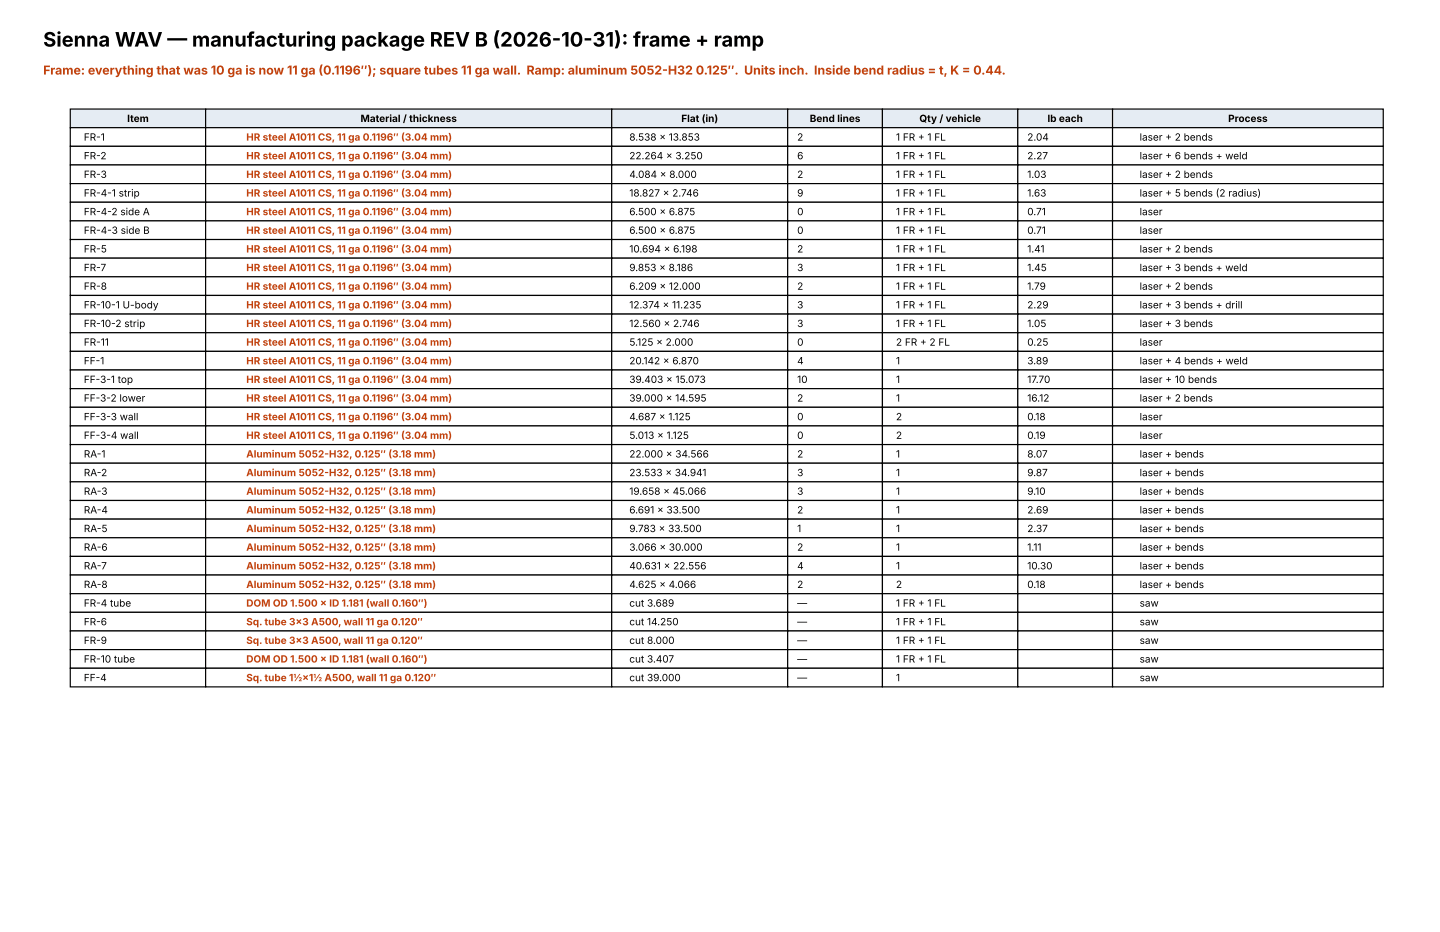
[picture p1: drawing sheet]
<svg xmlns="http://www.w3.org/2000/svg" width="432mm" height="279mm" viewBox="0 0 432 279" stroke-linecap="round" stroke-linejoin="round" font-family="sans-serif">
<defs><g id="words">
<text font-size="6" x="13" y="14">Sienna WAV — manufacturing package REV B (2026-10-31): frame + ramp</text>
<text font-size="3.7" fill="#c2410c" x="13" y="22.4">Frame: everything that was 10 ga is now 11 ga (0.1196″); square tubes 11 ga wall. Ramp: aluminum 5052-H32 0.125″. Units inch. Inside bend radius = t, K = 0.44.</text>
<g font-size="3">
<text x="38.1" y="36.6">Item</text>
<text x="108.1" y="36.6">Material / thickness</text>
<text x="204.3" y="36.6">Flat (in)</text>
<text x="242.8" y="36.6">Bend lines</text>
<text x="275.7" y="36.6">Qty / vehicle</text>
<text x="314.1" y="36.6">lb each</text>
<text x="368.3" y="36.6">Process</text>
<text x="25.1" y="42.2">FR-1</text>
<text x="25.1" y="47.8">FR-2</text>
<text x="188.7" y="42.2">8.538 × 13.853</text>
<text x="188.7" y="47.8">22.264 × 3.250</text>
<text x="239" y="42.2">2</text>
<text x="239" y="47.8">6</text>
<text x="268.7" y="42.2">1 FR + 1 FL</text>
<text x="268.7" y="47.8">1 FR + 1 FL</text>
<text x="308" y="42.2">2.04</text>
<text x="308" y="47.8">2.27</text>
<text x="341.7" y="42.2">laser + 2 bends</text>
<text x="341.7" y="47.8">laser + 6 bends + weld</text>
<text x="25.1" y="53.3">FR-3</text>
<text x="188.7" y="53.3">4.084 × 8.000</text>
<text x="239" y="53.3">2</text>
<text x="268.7" y="53.3">1 FR + 1 FL</text>
<text x="308" y="53.3">1.03</text>
<text x="341.7" y="53.3">laser + 2 bends</text>
<text x="25.1" y="58.9">FR-4-1 strip</text>
<text x="188.7" y="58.9">18.827 × 2.746</text>
<text x="239" y="58.9">9</text>
<text x="268.7" y="58.9">1 FR + 1 FL</text>
<text x="308" y="58.9">1.63</text>
<text x="341.7" y="58.9">laser + 5 bends (2 radius)</text>
<text x="25.1" y="64.5">FR-4-2 side A</text>
<text x="188.7" y="64.5">6.500 × 6.875</text>
<text x="239" y="64.5">0</text>
<text x="268.7" y="64.5">1 FR + 1 FL</text>
<text x="308" y="64.5">0.71</text>
<text x="341.7" y="64.5">laser</text>
<text x="25.1" y="70.1">FR-4-3 side B</text>
<text x="188.7" y="70.1">6.500 × 6.875</text>
<text x="239" y="70.1">0</text>
<text x="268.7" y="70.1">1 FR + 1 FL</text>
<text x="308" y="70.1">0.71</text>
<text x="341.7" y="70.1">laser</text>
<text x="25.1" y="75.7">FR-5</text>
<text x="188.7" y="75.7">10.694 × 6.198</text>
<text x="239" y="75.7">2</text>
<text x="268.7" y="75.7">1 FR + 1 FL</text>
<text x="308" y="75.7">1.41</text>
<text x="341.7" y="75.7">laser + 2 bends</text>
<text x="25.1" y="81.3">FR-7</text>
<text x="188.7" y="81.3">9.853 × 8.186</text>
<text x="239" y="81.3">3</text>
<text x="268.7" y="81.3">1 FR + 1 FL</text>
<text x="308" y="81.3">1.45</text>
<text x="341.7" y="81.3">laser + 3 bends + weld</text>
<text x="25.1" y="86.9">FR-8</text>
<text x="188.7" y="86.9">6.209 × 12.000</text>
<text x="239" y="86.9">2</text>
<text x="268.7" y="86.9">1 FR + 1 FL</text>
<text x="308" y="86.9">1.79</text>
<text x="341.7" y="86.9">laser + 2 bends</text>
<text x="25.1" y="92.5">FR-10-1 U-body</text>
<text x="188.7" y="92.5">12.374 × 11.235</text>
<text x="239" y="92.5">3</text>
<text x="268.7" y="92.5">1 FR + 1 FL</text>
<text x="308" y="92.5">2.29</text>
<text x="341.7" y="92.5">laser + 3 bends + drill</text>
<text x="25.1" y="98">FR-10-2 strip</text>
<text x="188.7" y="98">12.560 × 2.746</text>
<text x="239" y="98">3</text>
<text x="268.7" y="98">1 FR + 1 FL</text>
<text x="308" y="98">1.05</text>
<text x="341.7" y="98">laser + 3 bends</text>
<text x="25.1" y="103.6">FR-11</text>
<text x="188.7" y="103.6">5.125 × 2.000</text>
<text x="239" y="103.6">0</text>
<text x="268.7" y="103.6">2 FR + 2 FL</text>
<text x="308" y="103.6">0.25</text>
<text x="341.7" y="103.6">laser</text>
<text x="25.1" y="109.2">FF-1</text>
<text x="188.7" y="109.2">20.142 × 6.870</text>
<text x="239" y="109.2">4</text>
<text x="268.7" y="109.2">1</text>
<text x="308" y="109.2">3.89</text>
<text x="341.7" y="109.2">laser + 4 bends + weld</text>
<text x="25.1" y="114.8">FF-3-1 top</text>
<text x="188.7" y="114.8">39.403 × 15.073</text>
<text x="239" y="114.8">10</text>
<text x="268.7" y="114.8">1</text>
<text x="308" y="114.8">17.70</text>
<text x="341.7" y="114.8">laser + 10 bends</text>
<text x="25.1" y="120.4">FF-3-2 lower</text>
<text x="25.1" y="126">FF-3-3 wall</text>
<text x="188.7" y="120.4">39.000 × 14.595</text>
<text x="188.7" y="126">4.687 × 1.125</text>
<text x="239" y="120.4">2</text>
<text x="239" y="126">0</text>
<text x="268.7" y="120.4">1</text>
<text x="268.7" y="126">2</text>
<text x="308" y="120.4">16.12</text>
<text x="308" y="126">0.18</text>
<text x="341.7" y="120.4">laser + 2 bends</text>
<text x="341.7" y="126">laser</text>
<text x="25.1" y="131.6">FF-3-4 wall</text>
<text x="188.7" y="131.6">5.013 × 1.125</text>
<text x="239" y="131.6">0</text>
<text x="268.7" y="131.6">2</text>
<text x="308" y="131.6">0.19</text>
<text x="341.7" y="131.6">laser</text>
<text x="25.1" y="137.2">RA-1</text>
<text x="188.7" y="137.2">22.000 × 34.566</text>
<text x="239" y="137.2">2</text>
<text x="268.7" y="137.2">1</text>
<text x="308" y="137.2">8.07</text>
<text x="341.7" y="137.2">laser + bends</text>
<text x="25.1" y="142.7">RA-2</text>
<text x="188.7" y="142.7">23.533 × 34.941</text>
<text x="239" y="142.7">3</text>
<text x="268.7" y="142.7">1</text>
<text x="308" y="142.7">9.87</text>
<text x="341.7" y="142.7">laser + bends</text>
<text x="25.1" y="148.3">RA-3</text>
<text x="188.7" y="148.3">19.658 × 45.066</text>
<text x="239" y="148.3">3</text>
<text x="268.7" y="148.3">1</text>
<text x="308" y="148.3">9.10</text>
<text x="341.7" y="148.3">laser + bends</text>
<text x="25.1" y="153.9">RA-4</text>
<text x="188.7" y="153.9">6.691 × 33.500</text>
<text x="239" y="153.9">2</text>
<text x="268.7" y="153.9">1</text>
<text x="308" y="153.9">2.69</text>
<text x="341.7" y="153.9">laser + bends</text>
<text x="25.1" y="159.5">RA-5</text>
<text x="188.7" y="159.5">9.783 × 33.500</text>
<text x="239" y="159.5">1</text>
<text x="268.7" y="159.5">1</text>
<text x="308" y="159.5">2.37</text>
<text x="341.7" y="159.5">laser + bends</text>
<text x="25.1" y="165.1">RA-6</text>
<text x="188.7" y="165.1">3.066 × 30.000</text>
<text x="239" y="165.1">2</text>
<text x="268.7" y="165.1">1</text>
<text x="308" y="165.1">1.11</text>
<text x="341.7" y="165.1">laser + bends</text>
<text x="25.1" y="170.7">RA-7</text>
<text x="188.7" y="170.7">40.631 × 22.556</text>
<text x="239" y="170.7">4</text>
<text x="268.7" y="170.7">1</text>
<text x="308" y="170.7">10.30</text>
<text x="341.7" y="170.7">laser + bends</text>
<text x="25.1" y="176.3">RA-8</text>
<text x="188.7" y="176.3">4.625 × 4.066</text>
<text x="239" y="176.3">2</text>
<text x="268.7" y="176.3">2</text>
<text x="308" y="176.3">0.18</text>
<text x="341.7" y="176.3">laser + bends</text>
<text x="25.1" y="181.9">FR-4 tube</text>
<text x="188.7" y="181.9">cut 3.689</text>
<text x="239" y="181.9">—</text>
<text x="268.7" y="181.9">1 FR + 1 FL</text>
<text x="341.7" y="181.9">saw</text>
<text x="25.1" y="187.5">FR-6</text>
<text x="188.7" y="187.5">cut 14.250</text>
<text x="239" y="187.5">—</text>
<text x="268.7" y="187.5">1 FR + 1 FL</text>
<text x="341.7" y="187.5">saw</text>
<text x="25.1" y="193">FR-9</text>
<text x="188.7" y="193">cut 8.000</text>
<text x="239" y="193">—</text>
<text x="268.7" y="193">1 FR + 1 FL</text>
<text x="341.7" y="193">saw</text>
<text x="25.1" y="198.6">FR-10 tube</text>
<text x="188.7" y="198.6">cut 3.407</text>
<text x="239" y="198.6">—</text>
<text x="268.7" y="198.6">1 FR + 1 FL</text>
<text x="341.7" y="198.6">saw</text>
<text x="25.1" y="204.2">FF-4</text>
<text x="188.7" y="204.2">cut 39.000</text>
<text x="239" y="204.2">—</text>
<text x="268.7" y="204.2">1</text>
<text x="341.7" y="204.2">saw</text>
</g>
<g font-size="3" fill="#c2410c">
<text x="73.8" y="42.2">HR steel A1011 CS, 11 ga 0.1196″ (3.04 mm)</text>
<text x="73.8" y="47.8">HR steel A1011 CS, 11 ga 0.1196″ (3.04 mm)</text>
<text x="73.8" y="53.3">HR steel A1011 CS, 11 ga 0.1196″ (3.04 mm)</text>
<text x="73.8" y="58.9">HR steel A1011 CS, 11 ga 0.1196″ (3.04 mm)</text>
<text x="73.8" y="64.5">HR steel A1011 CS, 11 ga 0.1196″ (3.04 mm)</text>
<text x="73.8" y="70.1">HR steel A1011 CS, 11 ga 0.1196″ (3.04 mm)</text>
<text x="73.8" y="75.7">HR steel A1011 CS, 11 ga 0.1196″ (3.04 mm)</text>
<text x="73.8" y="81.3">HR steel A1011 CS, 11 ga 0.1196″ (3.04 mm)</text>
<text x="73.8" y="86.9">HR steel A1011 CS, 11 ga 0.1196″ (3.04 mm)</text>
<text x="73.8" y="92.5">HR steel A1011 CS, 11 ga 0.1196″ (3.04 mm)</text>
<text x="73.8" y="98">HR steel A1011 CS, 11 ga 0.1196″ (3.04 mm)</text>
<text x="73.8" y="103.6">HR steel A1011 CS, 11 ga 0.1196″ (3.04 mm)</text>
<text x="73.8" y="109.2">HR steel A1011 CS, 11 ga 0.1196″ (3.04 mm)</text>
<text x="73.8" y="114.8">HR steel A1011 CS, 11 ga 0.1196″ (3.04 mm)</text>
<text x="73.8" y="120.4">HR steel A1011 CS, 11 ga 0.1196″ (3.04 mm)</text>
<text x="73.8" y="126">HR steel A1011 CS, 11 ga 0.1196″ (3.04 mm)</text>
<text x="73.8" y="131.6">HR steel A1011 CS, 11 ga 0.1196″ (3.04 mm)</text>
<text x="73.8" y="137.2">Aluminum 5052-H32, 0.125″ (3.18 mm)</text>
<text x="73.8" y="142.7">Aluminum 5052-H32, 0.125″ (3.18 mm)</text>
<text x="73.8" y="148.3">Aluminum 5052-H32, 0.125″ (3.18 mm)</text>
<text x="73.8" y="153.9">Aluminum 5052-H32, 0.125″ (3.18 mm)</text>
<text x="73.8" y="159.5">Aluminum 5052-H32, 0.125″ (3.18 mm)</text>
<text x="73.8" y="165.1">Aluminum 5052-H32, 0.125″ (3.18 mm)</text>
<text x="73.8" y="170.7">Aluminum 5052-H32, 0.125″ (3.18 mm)</text>
<text x="73.8" y="176.3">Aluminum 5052-H32, 0.125″ (3.18 mm)</text>
<text x="73.8" y="181.9">DOM OD 1.500 × ID 1.181 (wall 0.160″)</text>
<text x="73.8" y="187.5">Sq. tube 3×3 A500, wall 11 ga 0.120″</text>
<text x="73.8" y="193">Sq. tube 3×3 A500, wall 11 ga 0.120″</text>
<text x="73.8" y="198.6">DOM OD 1.500 × ID 1.181 (wall 0.160″)</text>
<text x="73.8" y="204.2">Sq. tube 1½×1½ A500, wall 11 ga 0.120″</text>
</g>
</g></defs>
<g fill="#e5ecf3" stroke="#000" stroke-width=".35">
<path d="M21.1 32.7h40.6v5.6h-40.6z"/>
<path d="M61.7 32.7h121.7v5.6h-121.7z"/>
<path d="M183.4 32.7h52.8v5.6h-52.8z"/>
<path d="M236.2 32.7h28.4v5.6h-28.4z"/>
<path d="M264.6 32.7h40.6v5.6h-40.6z"/>
<path d="M305.2 32.7h28.4v5.6h-28.4z"/>
<path d="M333.6 32.7h81.2v5.6h-81.2z"/>
</g>
<g fill="#fff" stroke="#000" stroke-width=".35">
<path d="M21.1 38.3h40.6v5.6h-40.6z"/>
<path d="M61.7 38.3h121.7v5.6h-121.7z"/>
<path d="M183.4 38.3h52.8v5.6h-52.8z"/>
<path d="M236.2 38.3h28.4v5.6h-28.4z"/>
<path d="M264.6 38.3h40.6v5.6h-40.6z"/>
<path d="M305.2 38.3h28.4v5.6h-28.4z"/>
<path d="M333.6 38.3h81.2v5.6h-81.2z"/>
<path d="M21.1 43.9h40.6v5.6h-40.6z"/>
<path d="M61.7 43.9h121.7v5.6h-121.7z"/>
<path d="M183.4 43.9h52.8v5.6h-52.8z"/>
<path d="M236.2 43.9h28.4v5.6h-28.4z"/>
<path d="M264.6 43.9h40.6v5.6h-40.6z"/>
<path d="M305.2 43.9h28.4v5.6h-28.4z"/>
<path d="M333.6 43.9h81.2v5.6h-81.2z"/>
<path d="M21.1 49.5h40.6v5.5h-40.6z"/>
<path d="M61.7 49.5h121.7v5.5h-121.7z"/>
<path d="M183.4 49.5h52.8v5.5h-52.8z"/>
<path d="M236.2 49.5h28.4v5.5h-28.4z"/>
<path d="M264.6 49.5h40.6v5.5h-40.6z"/>
<path d="M305.2 49.5h28.4v5.5h-28.4z"/>
<path d="M333.6 49.5h81.2v5.5h-81.2z"/>
<path d="M21.1 55h40.6v5.6h-40.6z"/>
<path d="M61.7 55h121.7v5.6h-121.7z"/>
<path d="M183.4 55h52.8v5.6h-52.8z"/>
<path d="M236.2 55h28.4v5.6h-28.4z"/>
<path d="M264.6 55h40.6v5.6h-40.6z"/>
<path d="M305.2 55h28.4v5.6h-28.4z"/>
<path d="M333.6 55h81.2v5.6h-81.2z"/>
<path d="M21.1 60.6h40.6v5.6h-40.6z"/>
<path d="M61.7 60.6h121.7v5.6h-121.7z"/>
<path d="M183.4 60.6h52.8v5.6h-52.8z"/>
<path d="M236.2 60.6h28.4v5.6h-28.4z"/>
<path d="M264.6 60.6h40.6v5.6h-40.6z"/>
<path d="M305.2 60.6h28.4v5.6h-28.4z"/>
<path d="M333.6 60.6h81.2v5.6h-81.2z"/>
<path d="M21.1 66.2h40.6v5.6h-40.6z"/>
<path d="M61.7 66.2h121.7v5.6h-121.7z"/>
<path d="M183.4 66.2h52.8v5.6h-52.8z"/>
<path d="M236.2 66.2h28.4v5.6h-28.4z"/>
<path d="M264.6 66.2h40.6v5.6h-40.6z"/>
<path d="M305.2 66.2h28.4v5.6h-28.4z"/>
<path d="M333.6 66.2h81.2v5.6h-81.2z"/>
<path d="M21.1 71.8h40.6v5.6h-40.6z"/>
<path d="M61.7 71.8h121.7v5.6h-121.7z"/>
<path d="M183.4 71.8h52.8v5.6h-52.8z"/>
<path d="M236.2 71.8h28.4v5.6h-28.4z"/>
<path d="M264.6 71.8h40.6v5.6h-40.6z"/>
<path d="M305.2 71.8h28.4v5.6h-28.4z"/>
<path d="M333.6 71.8h81.2v5.6h-81.2z"/>
<path d="M21.1 77.4h40.6v5.6h-40.6z"/>
<path d="M61.7 77.4h121.7v5.6h-121.7z"/>
<path d="M183.4 77.4h52.8v5.6h-52.8z"/>
<path d="M236.2 77.4h28.4v5.6h-28.4z"/>
<path d="M264.6 77.4h40.6v5.6h-40.6z"/>
<path d="M305.2 77.4h28.4v5.6h-28.4z"/>
<path d="M333.6 77.4h81.2v5.6h-81.2z"/>
<path d="M21.1 83h40.6v5.6h-40.6z"/>
<path d="M61.7 83h121.7v5.6h-121.7z"/>
<path d="M183.4 83h52.8v5.6h-52.8z"/>
<path d="M236.2 83h28.4v5.6h-28.4z"/>
<path d="M264.6 83h40.6v5.6h-40.6z"/>
<path d="M305.2 83h28.4v5.6h-28.4z"/>
<path d="M333.6 83h81.2v5.6h-81.2z"/>
<path d="M21.1 88.6h40.6v5.6h-40.6z"/>
<path d="M61.7 88.6h121.7v5.6h-121.7z"/>
<path d="M183.4 88.6h52.8v5.6h-52.8z"/>
<path d="M236.2 88.6h28.4v5.6h-28.4z"/>
<path d="M264.6 88.6h40.6v5.6h-40.6z"/>
<path d="M305.2 88.6h28.4v5.6h-28.4z"/>
<path d="M333.6 88.6h81.2v5.6h-81.2z"/>
<path d="M21.1 94.2h40.6v5.5h-40.6z"/>
<path d="M61.7 94.2h121.7v5.5h-121.7z"/>
<path d="M183.4 94.2h52.8v5.5h-52.8z"/>
<path d="M236.2 94.2h28.4v5.5h-28.4z"/>
<path d="M264.6 94.2h40.6v5.5h-40.6z"/>
<path d="M305.2 94.2h28.4v5.5h-28.4z"/>
<path d="M333.6 94.2h81.2v5.5h-81.2z"/>
<path d="M21.1 99.7h40.6v5.6h-40.6z"/>
<path d="M61.7 99.7h121.7v5.6h-121.7z"/>
<path d="M183.4 99.7h52.8v5.6h-52.8z"/>
<path d="M236.2 99.7h28.4v5.6h-28.4z"/>
<path d="M264.6 99.7h40.6v5.6h-40.6z"/>
<path d="M305.2 99.7h28.4v5.6h-28.4z"/>
<path d="M333.6 99.7h81.2v5.6h-81.2z"/>
<path d="M21.1 105.3h40.6v5.6h-40.6z"/>
<path d="M61.7 105.3h121.7v5.6h-121.7z"/>
<path d="M183.4 105.3h52.8v5.6h-52.8z"/>
<path d="M236.2 105.3h28.4v5.6h-28.4z"/>
<path d="M264.6 105.3h40.6v5.6h-40.6z"/>
<path d="M305.2 105.3h28.4v5.6h-28.4z"/>
<path d="M333.6 105.3h81.2v5.6h-81.2z"/>
<path d="M21.1 110.9h40.6v5.6h-40.6z"/>
<path d="M61.7 110.9h121.7v5.6h-121.7z"/>
<path d="M183.4 110.9h52.8v5.6h-52.8z"/>
<path d="M236.2 110.9h28.4v5.6h-28.4z"/>
<path d="M264.6 110.9h40.6v5.6h-40.6z"/>
<path d="M305.2 110.9h28.4v5.6h-28.4z"/>
<path d="M333.6 110.9h81.2v5.6h-81.2z"/>
<path d="M21.1 116.5h40.6v5.6h-40.6z"/>
<path d="M61.7 116.5h121.7v5.6h-121.7z"/>
<path d="M183.4 116.5h52.8v5.6h-52.8z"/>
<path d="M236.2 116.5h28.4v5.6h-28.4z"/>
<path d="M264.6 116.5h40.6v5.6h-40.6z"/>
<path d="M305.2 116.5h28.4v5.6h-28.4z"/>
<path d="M333.6 116.5h81.2v5.6h-81.2z"/>
<path d="M21.1 122.1h40.6v5.6h-40.6z"/>
<path d="M61.7 122.1h121.7v5.6h-121.7z"/>
<path d="M183.4 122.1h52.8v5.6h-52.8z"/>
<path d="M236.2 122.1h28.4v5.6h-28.4z"/>
<path d="M264.6 122.1h40.6v5.6h-40.6z"/>
<path d="M305.2 122.1h28.4v5.6h-28.4z"/>
<path d="M333.6 122.1h81.2v5.6h-81.2z"/>
<path d="M21.1 127.7h40.6v5.6h-40.6z"/>
<path d="M61.7 127.7h121.7v5.6h-121.7z"/>
<path d="M183.4 127.7h52.8v5.6h-52.8z"/>
<path d="M236.2 127.7h28.4v5.6h-28.4z"/>
<path d="M264.6 127.7h40.6v5.6h-40.6z"/>
<path d="M305.2 127.7h28.4v5.6h-28.4z"/>
<path d="M333.6 127.7h81.2v5.6h-81.2z"/>
<path d="M21.1 133.3h40.6v5.6h-40.6z"/>
<path d="M61.7 133.3h121.7v5.6h-121.7z"/>
<path d="M183.4 133.3h52.8v5.6h-52.8z"/>
<path d="M236.2 133.3h28.4v5.6h-28.4z"/>
<path d="M264.6 133.3h40.6v5.6h-40.6z"/>
<path d="M305.2 133.3h28.4v5.6h-28.4z"/>
<path d="M333.6 133.3h81.2v5.6h-81.2z"/>
<path d="M21.1 138.9h40.6v5.5h-40.6z"/>
<path d="M61.7 138.9h121.7v5.5h-121.7z"/>
<path d="M183.4 138.9h52.8v5.5h-52.8z"/>
<path d="M236.2 138.9h28.4v5.5h-28.4z"/>
<path d="M264.6 138.9h40.6v5.5h-40.6z"/>
<path d="M305.2 138.9h28.4v5.5h-28.4z"/>
<path d="M333.6 138.9h81.2v5.5h-81.2z"/>
<path d="M21.1 144.4h40.6v5.6h-40.6z"/>
<path d="M61.7 144.4h121.7v5.6h-121.7z"/>
<path d="M183.4 144.4h52.8v5.6h-52.8z"/>
<path d="M236.2 144.4h28.4v5.6h-28.4z"/>
<path d="M264.6 144.4h40.6v5.6h-40.6z"/>
<path d="M305.2 144.4h28.4v5.6h-28.4z"/>
<path d="M333.6 144.4h81.2v5.6h-81.2z"/>
<path d="M21.1 150h40.6v5.6h-40.6z"/>
<path d="M61.7 150h121.7v5.6h-121.7z"/>
<path d="M183.4 150h52.8v5.6h-52.8z"/>
<path d="M236.2 150h28.4v5.6h-28.4z"/>
<path d="M264.6 150h40.6v5.6h-40.6z"/>
<path d="M305.2 150h28.4v5.6h-28.4z"/>
<path d="M333.6 150h81.2v5.6h-81.2z"/>
<path d="M21.1 155.6h40.6v5.6h-40.6z"/>
<path d="M61.7 155.6h121.7v5.6h-121.7z"/>
<path d="M183.4 155.6h52.8v5.6h-52.8z"/>
<path d="M236.2 155.6h28.4v5.6h-28.4z"/>
<path d="M264.6 155.6h40.6v5.6h-40.6z"/>
<path d="M305.2 155.6h28.4v5.6h-28.4z"/>
<path d="M333.6 155.6h81.2v5.6h-81.2z"/>
<path d="M21.1 161.2h40.6v5.6h-40.6z"/>
<path d="M61.7 161.2h121.7v5.6h-121.7z"/>
<path d="M183.4 161.2h52.8v5.6h-52.8z"/>
<path d="M236.2 161.2h28.4v5.6h-28.4z"/>
<path d="M264.6 161.2h40.6v5.6h-40.6z"/>
<path d="M305.2 161.2h28.4v5.6h-28.4z"/>
<path d="M333.6 161.2h81.2v5.6h-81.2z"/>
<path d="M21.1 166.8h40.6v5.6h-40.6z"/>
<path d="M61.7 166.8h121.7v5.6h-121.7z"/>
<path d="M183.4 166.8h52.8v5.6h-52.8z"/>
<path d="M236.2 166.8h28.4v5.6h-28.4z"/>
<path d="M264.6 166.8h40.6v5.6h-40.6z"/>
<path d="M305.2 166.8h28.4v5.6h-28.4z"/>
<path d="M333.6 166.8h81.2v5.6h-81.2z"/>
<path d="M21.1 172.4h40.6v5.6h-40.6z"/>
<path d="M61.7 172.4h121.7v5.6h-121.7z"/>
<path d="M183.4 172.4h52.8v5.6h-52.8z"/>
<path d="M236.2 172.4h28.4v5.6h-28.4z"/>
<path d="M264.6 172.4h40.6v5.6h-40.6z"/>
<path d="M305.2 172.4h28.4v5.6h-28.4z"/>
<path d="M333.6 172.4h81.2v5.6h-81.2z"/>
<path d="M21.1 178h40.6v5.6h-40.6z"/>
<path d="M61.7 178h121.7v5.6h-121.7z"/>
<path d="M183.4 178h52.8v5.6h-52.8z"/>
<path d="M236.2 178h28.4v5.6h-28.4z"/>
<path d="M264.6 178h40.6v5.6h-40.6z"/>
<path d="M305.2 178h28.4v5.6h-28.4z"/>
<path d="M333.6 178h81.2v5.6h-81.2z"/>
<path d="M21.1 183.6h40.6v5.6h-40.6z"/>
<path d="M61.7 183.6h121.7v5.6h-121.7z"/>
<path d="M183.4 183.6h52.8v5.6h-52.8z"/>
<path d="M236.2 183.6h28.4v5.6h-28.4z"/>
<path d="M264.6 183.6h40.6v5.6h-40.6z"/>
<path d="M305.2 183.6h28.4v5.6h-28.4z"/>
<path d="M333.6 183.6h81.2v5.6h-81.2z"/>
<path d="M21.1 189.2h40.6v5.5h-40.6z"/>
<path d="M61.7 189.2h121.7v5.5h-121.7z"/>
<path d="M183.4 189.2h52.8v5.5h-52.8z"/>
<path d="M236.2 189.2h28.4v5.5h-28.4z"/>
<path d="M264.6 189.2h40.6v5.5h-40.6z"/>
<path d="M305.2 189.2h28.4v5.5h-28.4z"/>
<path d="M333.6 189.2h81.2v5.5h-81.2z"/>
<path d="M21.1 194.7h40.6v5.6h-40.6z"/>
<path d="M61.7 194.7h121.7v5.6h-121.7z"/>
<path d="M183.4 194.7h52.8v5.6h-52.8z"/>
<path d="M236.2 194.7h28.4v5.6h-28.4z"/>
<path d="M264.6 194.7h40.6v5.6h-40.6z"/>
<path d="M305.2 194.7h28.4v5.6h-28.4z"/>
<path d="M333.6 194.7h81.2v5.6h-81.2z"/>
<path d="M21.1 200.3h40.6v5.6h-40.6z"/>
<path d="M61.7 200.3h121.7v5.6h-121.7z"/>
<path d="M183.4 200.3h52.8v5.6h-52.8z"/>
<path d="M236.2 200.3h28.4v5.6h-28.4z"/>
<path d="M264.6 200.3h40.6v5.6h-40.6z"/>
<path d="M305.2 200.3h28.4v5.6h-28.4z"/>
<path d="M333.6 200.3h81.2v5.6h-81.2z"/>
</g>
<use href="#words"/>
</svg>
